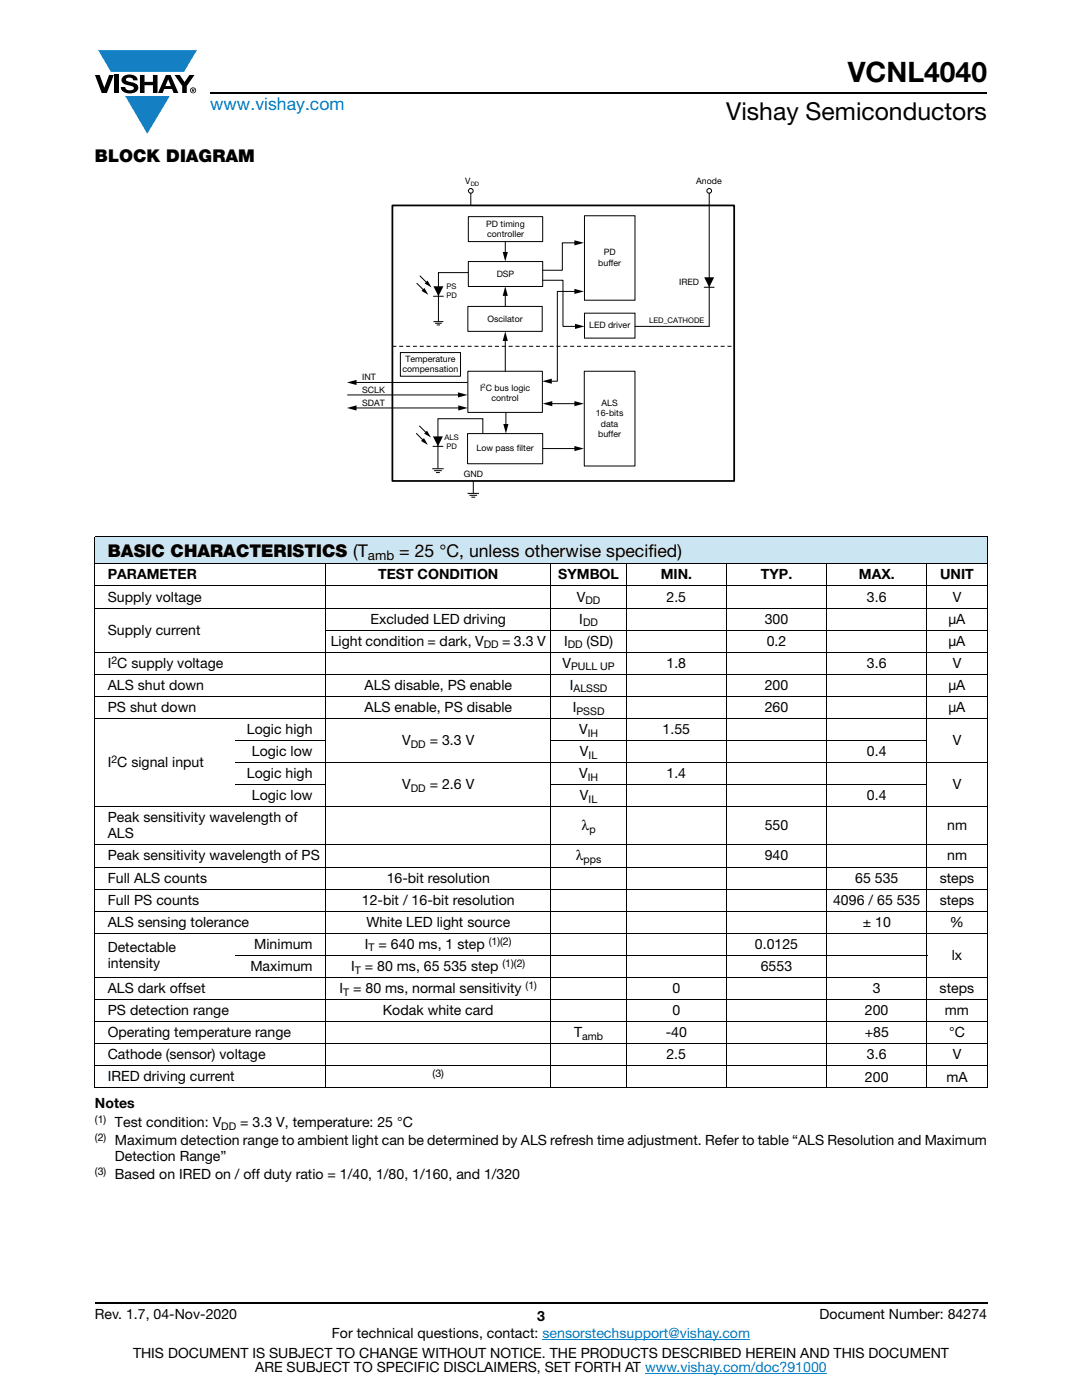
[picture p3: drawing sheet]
<svg xmlns="http://www.w3.org/2000/svg" width="216mm" height="279mm" viewBox="0 0 216 279" stroke-linecap="round" stroke-linejoin="round" font-family="sans-serif">
<defs><g id="words">
<text font-size="5.6" x="169.1" y="16.4">VCNL4040</text>
<text font-size="4.9" x="144.9" y="24">Vishay Semiconductors</text>
<text font-size="3.5" fill="#007ec4" x="42" y="21.9">www.vishay.com</text>
<g font-size="3.5">
<text x="18.9" y="32.3">BLOCK DIAGRAM</text>
<text x="21.5" y="111.1">BASIC CHARACTERISTICS (T</text>
<text x="79.7" y="111.1">= 25 °C, unless otherwise specified)</text>
</g>
<g font-size="2.8">
<text x="21.5" y="115.6">PARAMETER</text>
<text x="75.5" y="115.6">TEST CONDITION</text>
<text x="111.4" y="115.6">SYMBOL</text>
<text x="131.8" y="115.6">MIN.</text>
<text x="151.8" y="115.6">TYP.</text>
<text x="171.4" y="115.6">MAX.</text>
<text x="187.6" y="115.6">UNIT</text>
<text x="21.5" y="120.1">Supply voltage</text>
<text x="73.9" y="124.5">Excluded LED driving</text>
<text x="115.1" y="120.1">V</text>
<text x="115.6" y="124.5">I</text>
<text x="133" y="120.1">2.5</text>
<text x="152.6" y="124.5">300</text>
<text x="173" y="120.1">3.6</text>
<text x="189.3" y="124.5">μA</text>
<text x="190.1" y="120.1">V</text>
<text x="21.5" y="126.7">Supply current</text>
<text x="66" y="128.9">Light condition = dark, V</text>
<text x="100.2" y="128.9">= 3.3 V</text>
<text x="112.6" y="128.9">I</text>
<text x="117.1" y="128.9">(SD)</text>
<text x="153" y="128.9">0.2</text>
<text x="189.3" y="128.9">μA</text>
<text x="21.5" y="137.7">ALS shut down</text>
<text x="21.5" y="133.3">I C supply voltage</text>
<text x="72.7" y="137.7">ALS disable, PS enable</text>
<text x="112.2" y="133.3">V</text>
<text x="113.7" y="137.7">I</text>
<text x="133" y="133.3">1.8</text>
<text x="152.6" y="137.7">200</text>
<text x="173" y="133.3">3.6</text>
<text x="189.3" y="137.7">μA</text>
<text x="190.1" y="133.3">V</text>
<text x="21.5" y="142.1">PS shut down</text>
<text x="72.7" y="142.1">ALS enable, PS disable</text>
<text x="114.3" y="142.1">I</text>
<text x="152.6" y="142.1">260</text>
<text x="189.3" y="142.1">μA</text>
<text x="49.3" y="146.5">Logic high</text>
<text x="80.2" y="148.7">V</text>
<text x="85.7" y="148.7">= 3.3 V</text>
<text x="115.5" y="146.5">V</text>
<text x="132.2" y="146.5">1.55</text>
<text x="190.1" y="148.7">V</text>
<text x="21.5" y="153.1">I C signal input</text>
<text x="49.3" y="155.3">Logic high</text>
<text x="50.3" y="150.9">Logic low</text>
<text x="115.5" y="155.3">V</text>
<text x="115.7" y="150.9">V</text>
<text x="133" y="155.3">1.4</text>
<text x="173" y="150.9">0.4</text>
<text x="50.3" y="159.7">Logic low</text>
<text x="80.2" y="157.5">V</text>
<text x="85.7" y="157.5">= 2.6 V</text>
<text x="115.7" y="159.7">V</text>
<text x="173" y="159.7">0.4</text>
<text x="190.1" y="157.5">V</text>
<text x="21.5" y="164.1">Peak sensitivity wavelength of</text>
<text x="21.5" y="167.3">ALS</text>
<text x="116.1" y="165.7">λ</text>
<text x="152.6" y="165.7">550</text>
<text x="189" y="165.7">nm</text>
<text x="21.5" y="171.7">Peak sensitivity wavelength of PS</text>
<text x="114.9" y="171.7">λ</text>
<text x="152.6" y="171.7">940</text>
<text x="189" y="171.7">nm</text>
<text x="21.5" y="176.1">Full ALS counts</text>
<text x="77.2" y="176.1">16-bit resolution</text>
<text x="170.7" y="176.1">65 535</text>
<text x="187.5" y="176.1">steps</text>
<text x="21.5" y="180.6">Full PS counts</text>
<text x="21.5" y="185">ALS sensing tolerance</text>
<text x="72.2" y="180.6">12-bit / 16-bit resolution</text>
<text x="73.1" y="185">White LED light source</text>
<text x="166.2" y="180.6">4096 / 65 535</text>
<text x="172.2" y="185">± 10</text>
<text x="187.5" y="180.6">steps</text>
<text x="189.6" y="185">%</text>
<text x="21.5" y="190">Detectable</text>
<text x="50.7" y="189.4">Minimum</text>
<text x="72.8" y="189.4">I</text>
<text x="75.5" y="189.4">= 640 ms, 1 step</text>
<text x="150.6" y="189.4">0.0125</text>
<text x="189.9" y="191.6">lx</text>
<text x="21.5" y="193.2">intensity</text>
<text x="50" y="193.8">Maximum</text>
<text x="70.1" y="193.8">I</text>
<text x="72.8" y="193.8">= 80 ms, 65 535 step</text>
<text x="151.8" y="193.8">6553</text>
<text x="21.5" y="202.6">PS detection range</text>
<text x="21.5" y="198.2">ALS dark offset</text>
<text x="67.8" y="198.2">I</text>
<text x="70.5" y="198.2">= 80 ms, normal sensitivity</text>
<text x="76.4" y="202.6">Kodak white card</text>
<text x="134.2" y="198.2">0</text>
<text x="134.2" y="202.6">0</text>
<text x="172.6" y="202.6">200</text>
<text x="174.2" y="198.2">3</text>
<text x="187.5" y="198.2">steps</text>
<text x="188.5" y="202.6">mm</text>
<text x="21.5" y="207">Operating temperature range</text>
<text x="114.5" y="207">T</text>
<text x="132.8" y="207">-40</text>
<text x="172.5" y="207">+85</text>
<text x="189.4" y="207">°C</text>
<text x="21.5" y="211.4">Cathode (sensor) voltage</text>
<text x="21.5" y="215.8">IRED driving current</text>
<text x="133" y="211.4">2.5</text>
<text x="172.6" y="215.8">200</text>
<text x="173" y="211.4">3.6</text>
<text x="188.8" y="215.8">mA</text>
<text x="190.1" y="211.4">V</text>
<text x="18.9" y="221.1">Notes</text>
<text x="22.9" y="225">Test condition: V</text>
<text x="47.9" y="225">= 3.3 V, temperature: 25 °C</text>
<text x="22.9" y="231.7">Detection Range”</text>
<text x="22.9" y="228.5">Maximum detection range to ambient light can be determined by ALS refresh time adjustment. Refer to table “ALS Resolution and Maximum</text>
<text x="22.9" y="235.2">Based on IRED on / off duty ratio = 1/40, 1/80, 1/160, and 1/320</text>
<text x="18.9" y="263.3">Rev. 1.7, 04-Nov-2020</text>
<text x="107.2" y="263.6">3</text>
<text x="163.6" y="263.3">Document Number: 84274</text>
<text x="66.2" y="267.1">For technical questions, contact: sensorstechsupport@vishay.com</text>
<text x="26.5" y="271">THIS DOCUMENT IS SUBJECT TO CHANGE WITHOUT NOTICE. THE PRODUCTS DESCRIBED HEREIN AND THIS DOCUMENT</text>
<text x="50.9" y="273.8">ARE SUBJECT TO SPECIFIC DISCLAIMERS, SET FORTH AT www.vishay.com/doc?91000</text>
</g>
<text font-size="2.6" x="73.4" y="111.8">amb</text>
<g font-size="2.1">
<text x="116.3" y="125">DD</text>
<text x="116.8" y="120.6">DD</text>
<text x="96.5" y="129.4">DD</text>
<text x="113.3" y="129.4">DD</text>
<text x="22.2" y="132.4">2</text>
<text x="113.9" y="133.8">PULL UP</text>
<text x="114.4" y="138.2">ALSSD</text>
<text x="115" y="142.6">PSSD</text>
<text x="82" y="149.2">DD</text>
<text x="117.3" y="147">IH</text>
<text x="22.2" y="152.3">2</text>
<text x="117.3" y="155.8">IH</text>
<text x="117.5" y="151.4">IL</text>
<text x="82" y="158.1">DD</text>
<text x="117.5" y="160.3">IL</text>
<text x="117.6" y="166.2">p</text>
<text x="116.4" y="172.2">pps</text>
<text x="73.6" y="189.9">T</text>
<text x="97.5" y="188.5">(1)(2)</text>
<text x="70.8" y="194.3">T</text>
<text x="100.3" y="192.9">(1)(2)</text>
<text x="104.9" y="197.3">(1)</text>
<text x="68.5" y="198.7">T</text>
<text x="116.2" y="207.5">amb</text>
<text x="86.3" y="215">(3)</text>
<text x="18.9" y="224.2">(1)</text>
<text x="18.9" y="227.7">(2)</text>
<text x="44.2" y="225.5">DD</text>
<text x="18.9" y="234.4">(3)</text>
</g>
<g font-size="1.8">
<text x="92.8" y="36.7">V</text>
<text x="138.9" y="36.7">Anode</text>
<text x="97" y="45.2">PD timing</text>
<text x="97.2" y="47.3">controller</text>
<text x="119.4" y="53.1">buffer</text>
<text x="120.5" y="51">PD</text>
<text x="99.1" y="55.2">DSP</text>
<text x="135.5" y="57">IRED</text>
<text x="97.3" y="64.2">Oscilator</text>
<text x="117.6" y="65.5">LED driver</text>
<text x="72.3" y="75.9">INT</text>
<text x="80.3" y="74.3">compensation</text>
<text x="80.9" y="72.2">Temperature</text>
<text x="72.3" y="78.4">SCLK</text>
<text x="72.3" y="81">SDAT</text>
<text x="95.8" y="78">I C bus logic</text>
<text x="98.1" y="80.1">control</text>
<text x="118.9" y="83">16-bits</text>
<text x="120" y="80.9">ALS</text>
<text x="119.4" y="87.2">buffer</text>
<text x="119.9" y="85.1">data</text>
<text x="92.6" y="95.2">GND</text>
<text x="95.1" y="90.1">Low pass f</text>
<text x="103.1" y="90.1">ilter</text>
</g>
<g font-size="1.5">
<text x="89.1" y="59.6">PD</text>
<text x="89.1" y="57.7">PS</text>
<text x="129.5" y="64.5">LED_CATHODE</text>
<text x="88.7" y="87.8">ALS</text>
<text x="89.1" y="89.6">PD</text>
</g>
<g font-size="1.2">
<text x="93.9" y="37.1">DD</text>
<text x="96.2" y="77.4">2</text>
</g>
</g></defs>
<g fill="#147fc3">
<path d="M19.6 10h19.7l-2.6 4.3h-1.1h-13.5z"/>
<path d="M25 19.2h8.9l-4.5 7.5z"/>
</g>
<g fill="#000">
<path d="M18.9 15h1l.9 2.5 1-2.5h.9l-1.4 3.6h-1zM22.9 15h.9v3.6h-.9zM24.6 15.3a2.1 2.1 0 0 1 2.8 .3l.1 .4h-.9a.79 .79 0 0 0-.7-.5 .79 .79 0 0 0-.8 .4l.3 .3 1 .2a1.08 1.08 0 0 1 1.2 1 1.08 1.08 0 0 1-1.1 1.2 1.73 1.73 0 0 1-2.4-1.2h.9a.96 .96 0 0 0 .8 .6 .96 .96 0 0 0 .9-.4 1.31 1.31 0 0 0-1.2-.6 1.03 1.03 0 0 1-1.1-.6 1.03 1.03 0 0 1 .2-1.1zM27.9 15h.9v1.3h1.7v-1.3h.9v3.6h-.9v-1.6h-1.7v1.6h-.9zM34.8 15h1.1l.9 1.4 1-1.4h1l-1.5 2.2v1.4h-.9v-1.4z"/>
<path d="M33.6 15.9l.5 1.3h-1.1zM33.1 15l-1.6 3.6h1l.3-.8h1.5l.3 .8h1l-1.6-3.6z"/>
<path d="M38.4 17.8h.2v.2h-.2zM38.3 17.7v.7h.1v-.3l.4 .3-.2-.3 .2-.2-.1-.2z"/>
<path d="M38.1 18a.46 .46 0 0 1 .9 0 .46 .46 0 0 1-.9 0zM37.9 18a.6 .6 0 0 0 1.2 0 .6 .6 0 0 0-1.2 0z"/>
</g>
<path d="M42 18.6h155M18.9 260h178.1" fill="none" stroke="#000" stroke-width=".36"/>
<path d="M108.2 267.3h41.5M128.7 274h36.3" fill="none" stroke="#007ec4" stroke-width=".2"/>
<path d="M18.9 107h178.1v5.5h-178.1z" fill="#cce5f3"/>
<g fill="none" stroke="#000" stroke-width=".2">
<path d="M93.9 38.6v2.4M141.5 38.6v26.5h-14.8M83.2 56.5l1.4 1.5M83.8 55.1l1.4 1.4M86.5 59.1h2M93.5 43.2h14.8v5h-14.8zM93.5 52.2h14.8v5h-14.8zM93.5 54.4h-6v9.8M100.8 48.2v2.4M100.8 58.7v2.5M108.3 55.9h4v9.2h2.8M115 58.2h-3.8v17.9h-1.4"/>
<path d="M115 48.5h-2.8v5.4h-3.9M116.6 43.1h10.1v16.8h-10.1zM140.5 57.3h2M69.3 78.8h22.4M70.8 76.3h22.5M79.9 70.4h12v4.7h-12zM86.5 64.2h2M86.8 64.5h1.3M87.2 64.8h.6M93.4 74.1h14.8v8.2h-14.8zM93.4 61.2h14.8v4.9h-14.8zM100.8 67.7v6.4"/>
<path d="M116.6 74.1h10.1v18.9h-10.1zM116.6 62.5h10.1v5h-10.1zM70.8 81.4h21M83.1 86.5l1.4 1.4M83.7 85l1.4 1.4M86.2 93.5h2.3M86.4 89.1h2M86.6 93.9h1.5M87 94.3h.8M93.3 86.5h15v6.1h-15zM93.3 98.5h2.3M93.7 98.8h1.5"/>
<path d="M94.1 99.2h.7M94.4 96v2.5M96.3 86.5v-2.9h-8.9v9.9M100.9 82.3v2.7M108.3 89.5h6.7M109.9 80.6h5.1M18.9 107h178.1M18.9 112.5h178.1M18.9 116.9h178.1M18.9 107.1v109.9M64.9 112.4v104.8M109.9 112.4v104.8"/>
<path d="M124.9 112.4v104.8M144.9 112.4v104.8M165 112.4v104.8M185 112.4v104.8M197 107.1v109.9M18.9 121.3h178.1M18.9 130.2h178.1M18.9 134.6h178.1M18.9 139h178.1M64.9 125.8h132.1M18.9 143.4h178.1M46.9 147.8h18.1"/>
<path d="M46.9 152.2h150.1M46.9 156.6h18.1M109.9 147.8h75.1M109.9 156.6h75.1M18.9 161h178.1M18.9 168.6h178.1M18.9 173h178.1M18.9 177.4h178.1M18.9 181.8h178.1M18.9 186.3h178.1M18.9 195.1h178.1M18.9 199.5h178.1"/>
<path d="M46.9 190.7h138.1M18.9 203.9h178.1M18.9 208.3h178.1M18.9 212.7h178.1M18.9 217.1h178.1"/>
<circle cx="93.9" cy="38.1" r=".47"/>
<circle cx="141.5" cy="38.1" r=".47"/>
</g>
<path d="M78.3 41h68.2v55h-68.2z" fill="none" stroke="#000" stroke-width=".35"/>
<g fill="#000">
<path d="M84.7 57.5l.8 1.3-1.4-.8zM84.7 56.6l.6-.6 .8 1.4zM86.5 57.1h2l-1 2zM100.8 57.1l.5 1.9h-1zM100.3 50.3h1l-.5 1.9zM114.6 48l1.9 .5-1.9 .5zM114.6 57.6l1.9 .6-1.9 .5zM140.5 55.3h2l-1 2zM69.2 76.3l1.9-.5v1zM91.4 78.3l1.9 .5-1.9 .5zM100.8 66.1l.5 1.9h-1zM108.2 76.1l1.9-.5v1z"/>
<path d="M114.7 64.6l1.9 .5-1.9 .6zM69.2 81.4l1.9-.5v1zM84.6 87.4l.8 1.4-1.4-.8zM84.6 86.5l.6-.5 .8 1.3zM86.4 87.1h2l-1 2zM91.4 80.9l2 .5-2 .5zM100.4 84.6h1.1l-.6 1.9zM108.3 80.6l1.9-.6v1.1zM114.6 80l1.9 .6-1.9 .5zM114.6 89l1.9 .5-1.9 .5z"/>
</g>
<path d="M78.3 69.1h68.2" fill="none" stroke="#000" stroke-width=".2" stroke-dasharray=".8 .6" stroke-linecap="butt"/>
<use href="#words"/>
</svg>
